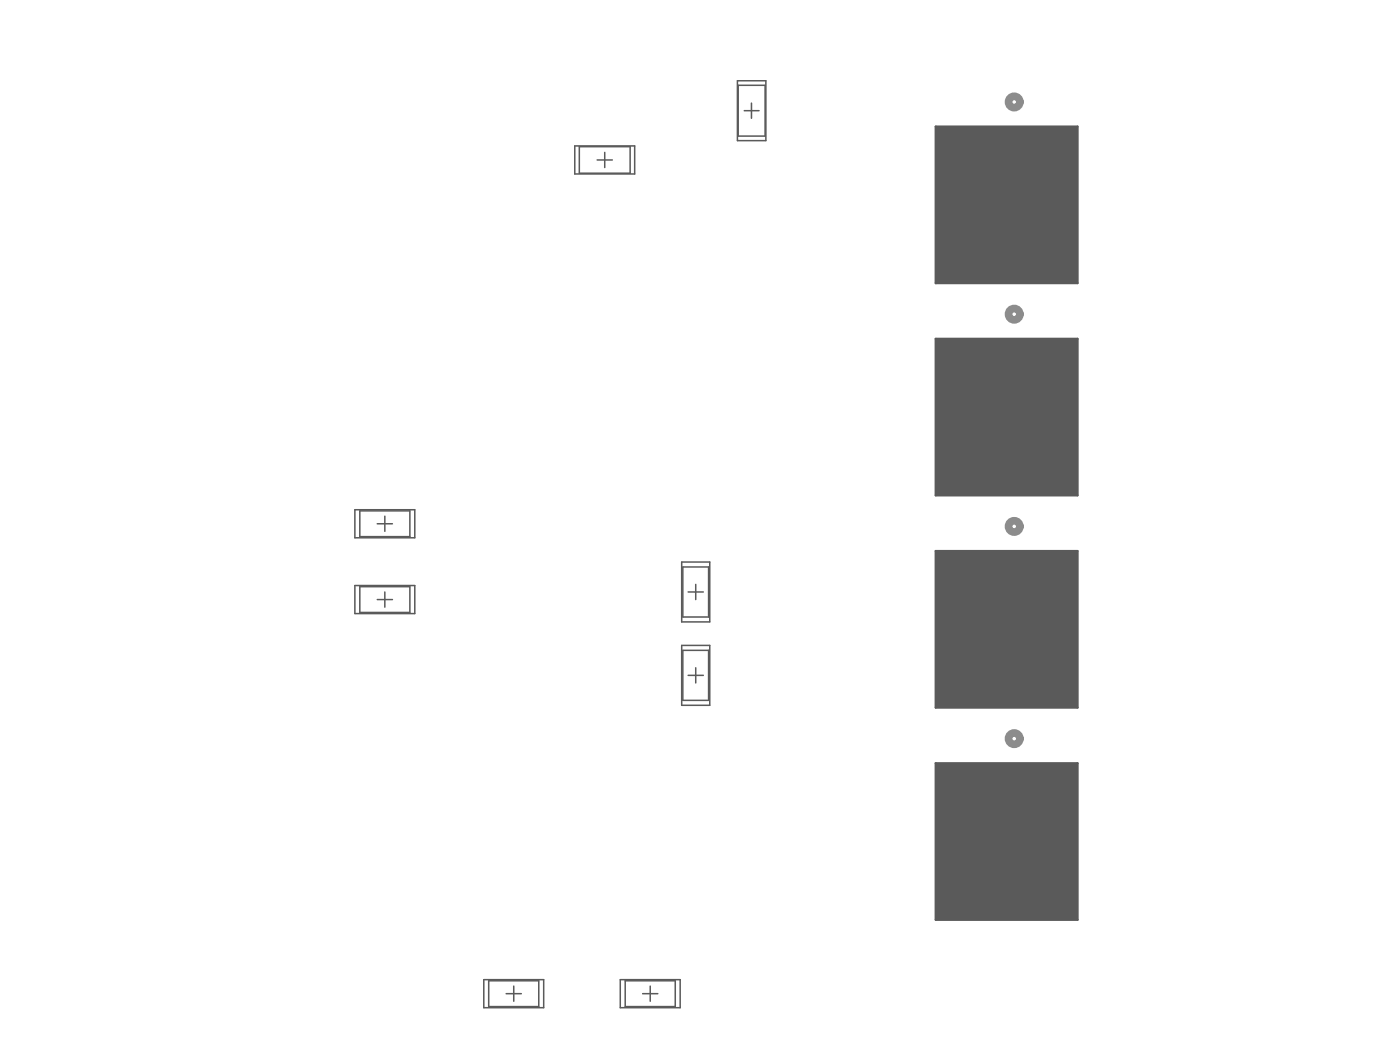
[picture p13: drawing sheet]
<svg xmlns="http://www.w3.org/2000/svg" width="271mm" height="203mm" viewBox="0 0 271 203" stroke-linecap="round" stroke-linejoin="round" font-family="sans-serif">
<g fill="#5a5a5a">
<path d="M181.1 106.6h27.4v30.3h-27.4z"/>
<path d="M181.1 147.7h27.4v30.3h-27.4z"/>
<path d="M181.1 24.5h27.4v30.3h-27.4z"/>
<path d="M181.1 65.6h27.4v30.3h-27.4z"/>
</g>
<g fill="none" stroke="#5a5a5a" stroke-width=".29">
<path d="M142.7 15.6h5.5v11.6h-5.5zM142.9 16.5h5.2v9.8h-5.2zM145.4 20v2.9M111.2 28.2h11.6v5.5h-11.6zM112.1 28.4h9.8v5.1h-9.8zM115.6 31h2.9M117 29.5v2.9M144 21.4h2.9M68.7 98.6h11.6v5.5h-11.6zM69.6 98.9h9.7v5h-9.7zM74.5 99.9v2.9M68.7 113.3h11.6v5.4h-11.6z"/>
<path d="M69.6 113.5h9.7v5h-9.7zM73 116h2.9M73 101.4h2.9M74.5 114.6v2.9M131.9 108.8h5.5v11.6h-5.5zM132.1 109.7h5v9.7h-5zM133.2 114.6h2.9M134.6 113.1v2.9M131.9 124.9h5.5v11.6h-5.5zM132.1 125.9h5v9.6h-5zM133.2 130.7h2.9M134.6 129.2v3"/>
<path d="M93.6 189.6h11.6v5.4h-11.6zM94.6 189.8h9.7v5h-9.7zM98 192.3h2.9M99.4 190.8v3M120 189.6h11.6v5.4h-11.6zM121 189.8h9.7v5h-9.7zM124.4 192.3h2.9M125.8 190.8v3"/>
</g>
<path d="M181.1 24.5h27.4v30.3h-27.4zM181.1 65.6h27.4v30.3h-27.4zM181.1 106.6h27.4v30.3h-27.4zM181.1 147.7h27.4v30.3h-27.4z" fill="none" stroke="#5a5a5a" stroke-width=".44"/>
<path d="M181.8 25.2h26v28.9h-26zM181.8 66.3h26v28.8h-26zM181.8 107.4h26v28.8h-26zM181.8 148.4h26v28.9h-26z" fill="none" stroke="#5a5a5a" stroke-width=".19"/>
<g fill="none" stroke="#5a5a5a" stroke-width="1.5">
<circle cx="201.8" cy="32.4" r="1.1"/>
<circle cx="201.8" cy="73.5" r="1.1"/>
<circle cx="201.8" cy="114.6" r="1.1"/>
<circle cx="201.8" cy="155.6" r="1.1"/>
</g>
<g fill="none" stroke="#8c8c8c" stroke-width="1.5">
<circle cx="196.3" cy="19.7" r="1.1"/>
<circle cx="196.3" cy="60.8" r="1.1"/>
<circle cx="196.3" cy="101.9" r="1.1"/>
<circle cx="196.3" cy="142.9" r="1.1"/>
</g>
</svg>
